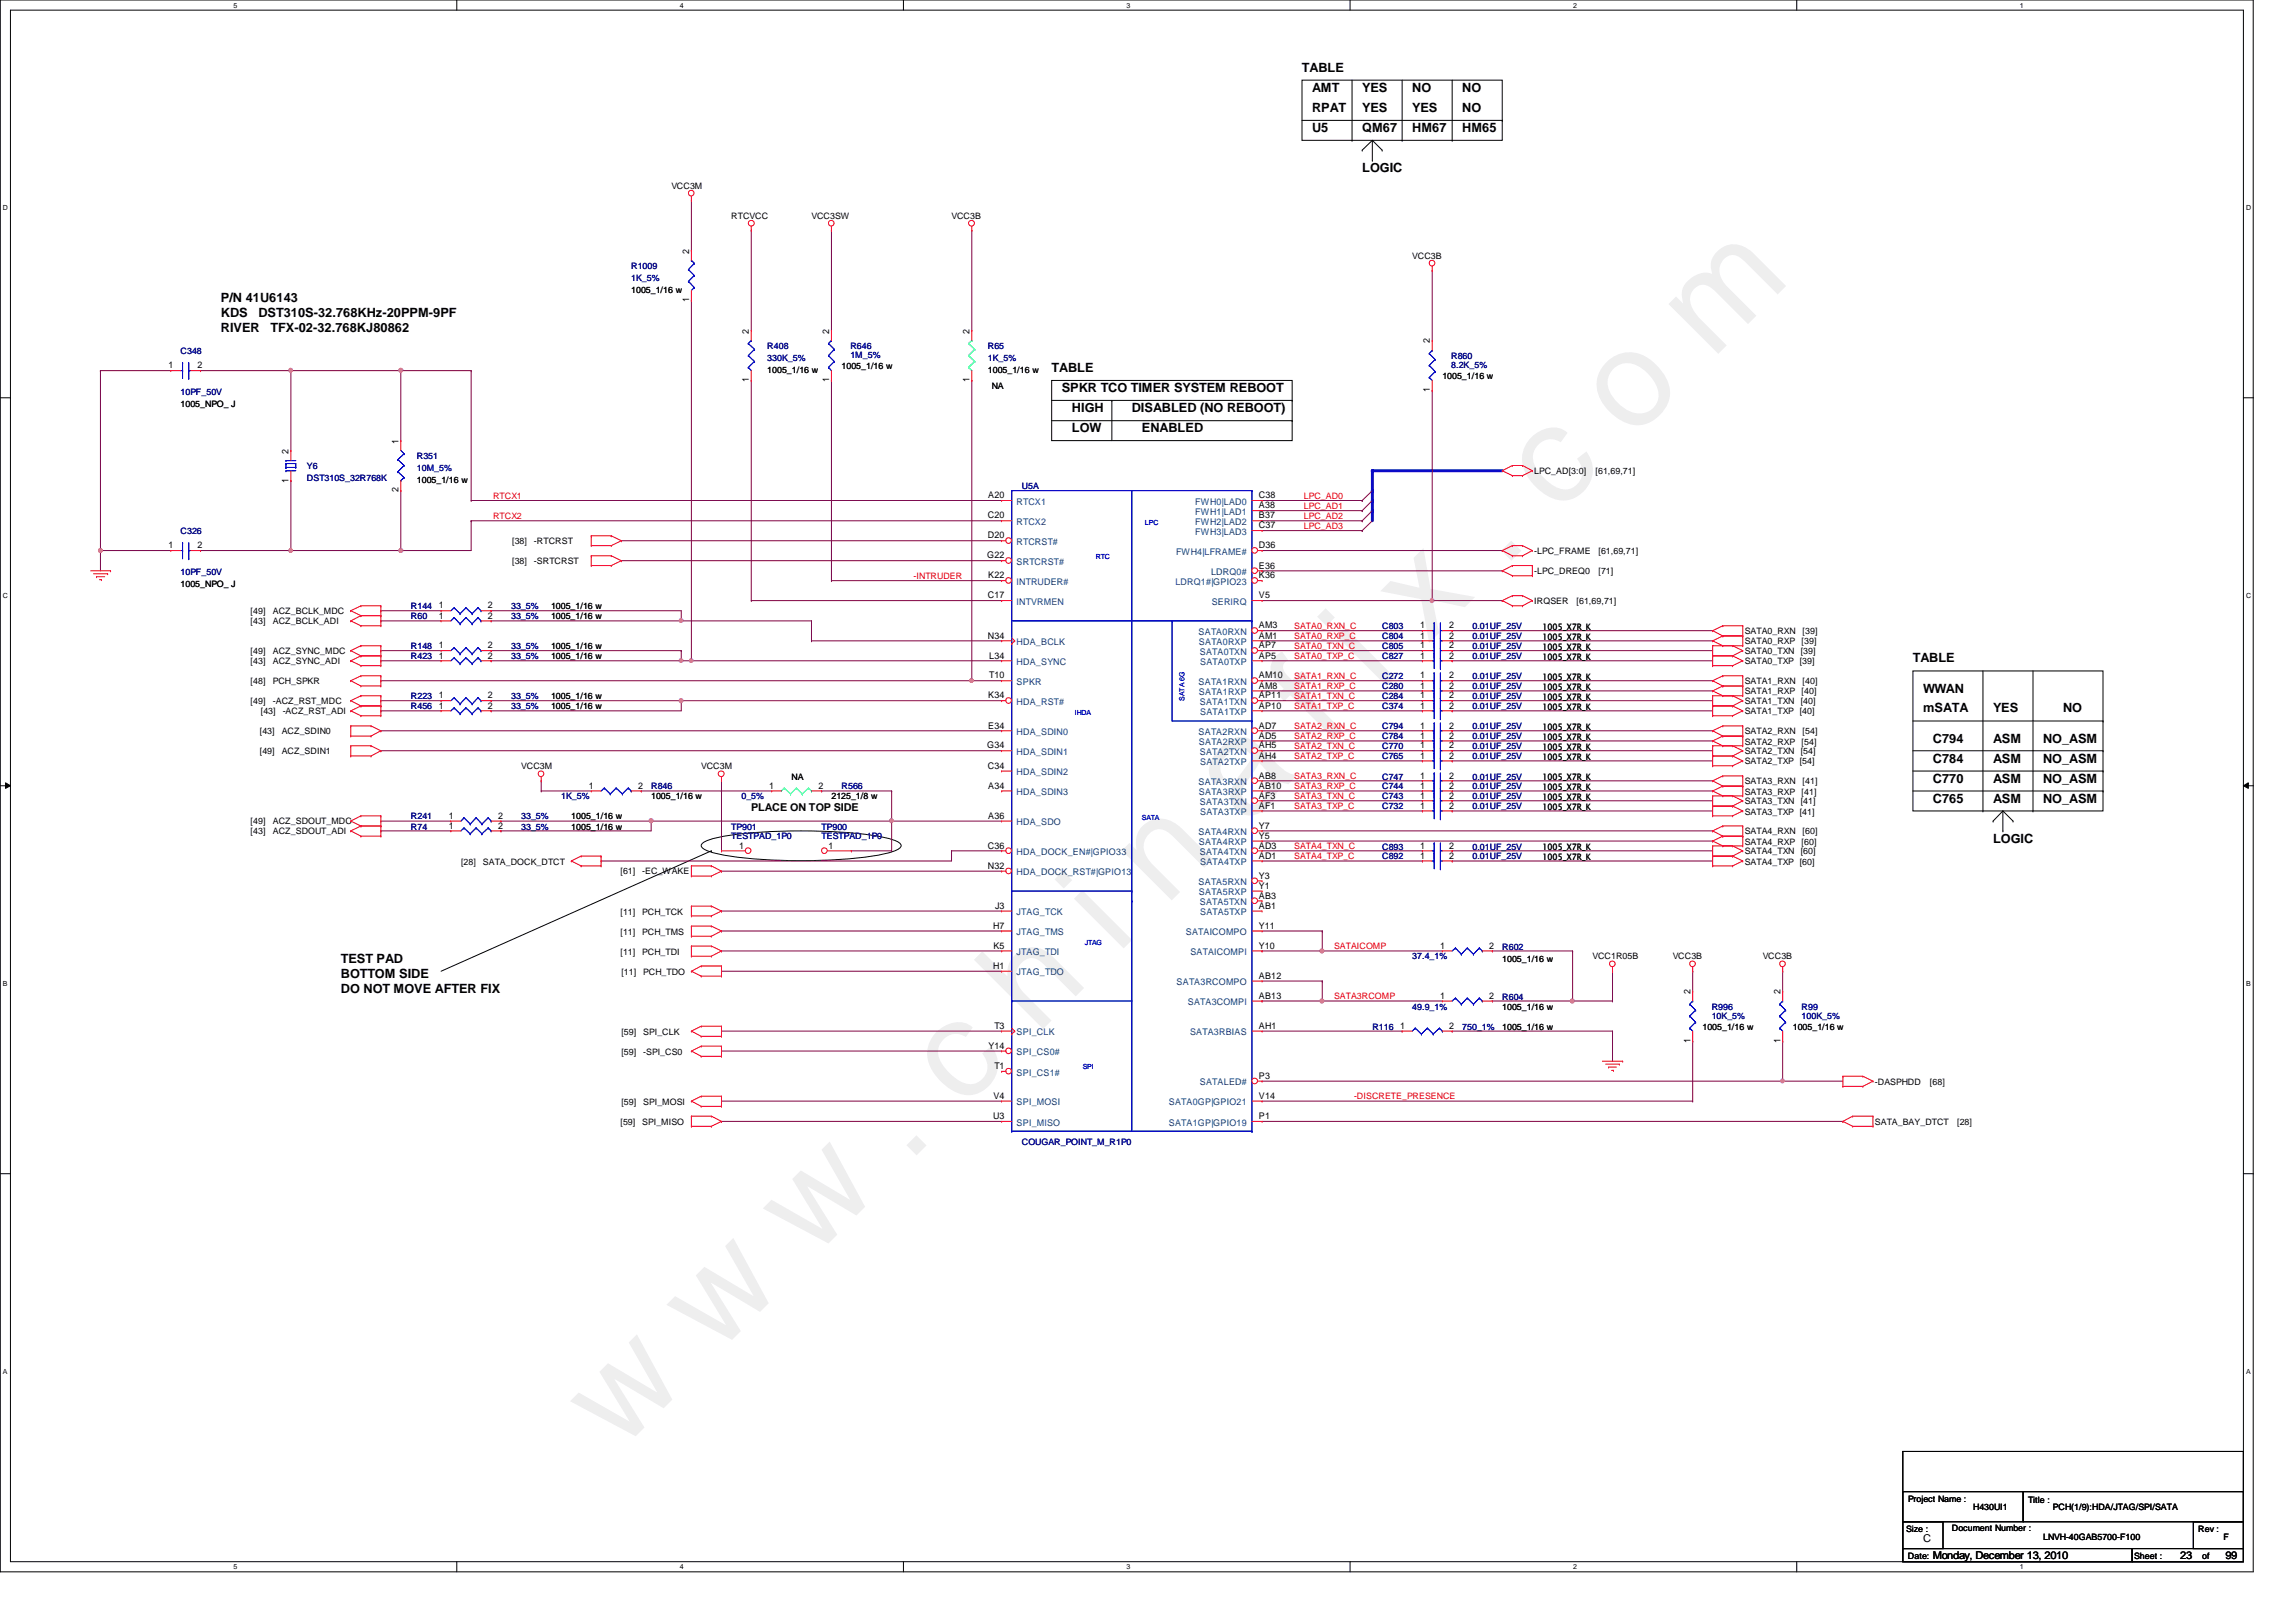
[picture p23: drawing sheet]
<svg xmlns="http://www.w3.org/2000/svg" width="297mm" height="210mm" viewBox="0 0 297 210" stroke-linecap="round" stroke-linejoin="round" font-family="sans-serif">
<defs><g id="words">
<text font-size="17.6" fill="#f0f" x="80.1" y="188" transform="rotate(-45 80.1 188)">w w w . c h i n a f i x . c o m</text>
<g font-size="1.7">
<text x="168.4" y="9.3">TABLE</text>
<text x="169.8" y="11.9">AMT</text>
<text x="176.2" y="11.9">YES</text>
<text x="182.7" y="11.9">NO</text>
<text x="189.2" y="11.9">NO</text>
<text x="169.8" y="14.5">RPAT</text>
<text x="169.8" y="17.1">U5</text>
<text x="176.2" y="17.1">QM67</text>
<text x="176.2" y="14.5">YES</text>
<text x="182.7" y="17.1">HM67</text>
<text x="182.7" y="14.5">YES</text>
<text x="189.2" y="17.1">HM65</text>
<text x="189.2" y="14.5">NO</text>
<text x="176.2" y="22.3">LOGIC</text>
<text x="28.6" y="39.1">P/N 41U6143</text>
<text x="28.6" y="41.1">KDS</text>
<text x="33.4" y="41.1">DST310S-32.768KHz-20PPM-9PF</text>
<text x="28.6" y="43">RIVER</text>
<text x="35" y="43">TFX-02-32.768KJ80862</text>
<text x="136.1" y="48.2">TABLE</text>
<text x="137.4" y="50.8">SPKR TCO TIMER SYSTEM REBOOT</text>
<text x="138.7" y="53.3">HIGH</text>
<text x="146.4" y="53.3">DISABLED (NO REBOOT)</text>
<text x="138.7" y="56">LOW</text>
<text x="147.7" y="56">ENABLED</text>
<text x="247.5" y="85.7">TABLE</text>
<text x="248.8" y="89.6">WWAN</text>
<text x="248.8" y="92.2">mSATA</text>
<text x="257.8" y="92.2">YES</text>
<text x="266.9" y="92.2">NO</text>
<text x="250.1" y="96.1">C794</text>
<text x="250.1" y="98.7">C784</text>
<text x="250.1" y="101.3">C770</text>
<text x="257.8" y="98.7">ASM</text>
<text x="257.8" y="101.3">ASM</text>
<text x="257.8" y="96.1">ASM</text>
<text x="264.3" y="96.1">NO_ASM</text>
<text x="264.3" y="98.7">NO_ASM</text>
<text x="264.3" y="101.3">NO_ASM</text>
<text x="250.1" y="103.9">C765</text>
<text x="257.8" y="103.9">ASM</text>
<text x="264.3" y="103.9">NO_ASM</text>
<text x="257.8" y="109.1">LOGIC</text>
<text x="44.1" y="124.6">TEST PAD</text>
<text x="44.1" y="126.5">BOTTOM SIDE</text>
<text x="44.1" y="128.5">DO NOT MOVE AFTER FIX</text>
</g>
<g font-size="1.4">
<text x="97.2" y="104.9">PLACE ON TOP SIDE</text>
<text x="248.8" y="199.5">C</text>
<text x="250.1" y="201.7">Monday, December 13, 2010</text>
<text x="282.1" y="201.7">23</text>
<text x="287.9" y="201.7">99</text>
</g>
<g font-size="1.2">
<text x="89.2" y="32.8" transform="rotate(-90 89.2 32.8)">2</text>
<text x="89.2" y="39.1" transform="rotate(-90 89.2 39.1)">1</text>
<text x="21.8" y="47.7">1</text>
<text x="25.6" y="47.7">2</text>
<text x="96.9" y="43.2" transform="rotate(-90 96.9 43.2)">2</text>
<text x="107.3" y="43.2" transform="rotate(-90 107.3 43.2)">2</text>
<text x="125.4" y="43.2" transform="rotate(-90 125.4 43.2)">2</text>
<text x="185" y="44.4" transform="rotate(-90 185 44.4)">2</text>
<text x="96.9" y="49.5" transform="rotate(-90 96.9 49.5)">1</text>
<text x="107.3" y="49.5" transform="rotate(-90 107.3 49.5)">1</text>
<text x="125.4" y="49.5" transform="rotate(-90 125.4 49.5)">1</text>
<text x="185" y="50.8" transform="rotate(-90 185 50.8)">1</text>
<text x="37.3" y="58.7" transform="rotate(-90 37.3 58.7)">2</text>
<text x="51.6" y="57.4" transform="rotate(-90 51.6 57.4)">1</text>
<text x="37.3" y="62.4" transform="rotate(-90 37.3 62.4)">1</text>
<text x="51.6" y="63.7" transform="rotate(-90 51.6 63.7)">2</text>
<text x="127.8" y="64.5">A20</text>
<text x="162.9" y="64.5">C38</text>
<text x="162.9" y="65.8">A38</text>
<text x="21.8" y="71">1</text>
<text x="25.6" y="71">2</text>
<text x="127.8" y="67.1">C20</text>
<text x="127.8" y="69.7">D20</text>
<text x="162.9" y="67.1">B37</text>
<text x="162.9" y="68.4">C37</text>
<text x="162.9" y="71">D36</text>
<text x="127.7" y="72.3">G22</text>
<text x="127.8" y="77.4">C17</text>
<text x="127.8" y="74.8">K22</text>
<text x="162.9" y="74.8">K36</text>
<text x="162.9" y="73.6">E36</text>
<text x="162.9" y="77.4">V5</text>
<text x="56.8" y="83.9">1</text>
<text x="56.8" y="78.7">1</text>
<text x="56.8" y="80.1">1</text>
<text x="63.1" y="83.9">2</text>
<text x="63.1" y="78.7">2</text>
<text x="63.1" y="80.1">2</text>
<text x="127.8" y="82.6">N34</text>
<text x="162.9" y="81.3">AM3</text>
<text x="162.9" y="82.6">AM1</text>
<text x="162.9" y="83.9">AP7</text>
<text x="183.7" y="83.9">1</text>
<text x="183.7" y="82.6">1</text>
<text x="183.7" y="81.3">1</text>
<text x="187.5" y="83.9">2</text>
<text x="187.5" y="82.6">2</text>
<text x="187.5" y="81.3">2</text>
<text x="56.8" y="85.2">1</text>
<text x="63.1" y="85.2">2</text>
<text x="128" y="85.2">L34</text>
<text x="128" y="87.8">T10</text>
<text x="162.9" y="85.2">AP5</text>
<text x="162.9" y="87.8">AM10</text>
<text x="162.9" y="89.1">AM8</text>
<text x="183.7" y="89.1">1</text>
<text x="183.7" y="85.2">1</text>
<text x="183.7" y="87.8">1</text>
<text x="187.5" y="89.1">2</text>
<text x="187.5" y="85.2">2</text>
<text x="187.5" y="87.8">2</text>
<text x="56.8" y="90.4">1</text>
<text x="56.8" y="91.7">1</text>
<text x="63.1" y="90.4">2</text>
<text x="63.1" y="91.7">2</text>
<text x="127.8" y="90.4">K34</text>
<text x="127.8" y="94.3">E34</text>
<text x="162.9" y="90.4">AP11</text>
<text x="162.9" y="91.7">AP10</text>
<text x="162.9" y="94.3">AD7</text>
<text x="162.9" y="95.6">AD5</text>
<text x="183.7" y="91.7">1</text>
<text x="183.7" y="94.3">1</text>
<text x="183.7" y="90.4">1</text>
<text x="183.7" y="95.6">1</text>
<text x="187.5" y="91.7">2</text>
<text x="187.5" y="94.3">2</text>
<text x="187.5" y="90.4">2</text>
<text x="187.5" y="95.6">2</text>
<text x="127.7" y="96.9">G34</text>
<text x="127.8" y="99.5">C34</text>
<text x="162.9" y="96.9">AH5</text>
<text x="162.9" y="98.2">AH4</text>
<text x="162.9" y="100.8">AB8</text>
<text x="183.7" y="96.9">1</text>
<text x="183.7" y="100.8">1</text>
<text x="183.7" y="98.2">1</text>
<text x="187.5" y="96.9">2</text>
<text x="187.5" y="100.8">2</text>
<text x="187.5" y="98.2">2</text>
<text x="58.1" y="106">1</text>
<text x="58.1" y="107.2">1</text>
<text x="64.4" y="106">2</text>
<text x="64.4" y="107.2">2</text>
<text x="76.2" y="102.1">1</text>
<text x="82.5" y="102.1">2</text>
<text x="99.5" y="102.1">1</text>
<text x="105.9" y="102.1">2</text>
<text x="127.8" y="106">A36</text>
<text x="127.8" y="102.1">A34</text>
<text x="162.9" y="102.1">AB10</text>
<text x="162.9" y="103.3">AF3</text>
<text x="162.9" y="104.6">AF1</text>
<text x="162.9" y="107.2">Y7</text>
<text x="183.7" y="104.6">1</text>
<text x="183.7" y="102.1">1</text>
<text x="183.7" y="103.3">1</text>
<text x="187.5" y="104.6">2</text>
<text x="187.5" y="102.1">2</text>
<text x="187.5" y="103.3">2</text>
<text x="95.6" y="109.8">1</text>
<text x="107.2" y="109.8">1</text>
<text x="127.8" y="109.8">C36</text>
<text x="127.8" y="112.4">N32</text>
<text x="162.9" y="108.5">Y5</text>
<text x="162.9" y="109.8">AD3</text>
<text x="162.9" y="111.1">AD1</text>
<text x="162.9" y="113.7">Y3</text>
<text x="183.7" y="111.1">1</text>
<text x="183.7" y="109.8">1</text>
<text x="187.5" y="111.1">2</text>
<text x="187.5" y="109.8">2</text>
<text x="128.7" y="117.6">J3</text>
<text x="162.9" y="115">Y1</text>
<text x="162.9" y="116.3">AB3</text>
<text x="162.9" y="117.6">AB1</text>
<text x="128.5" y="120.2">H7</text>
<text x="128.5" y="125.4">H1</text>
<text x="128.5" y="122.8">K5</text>
<text x="162.9" y="122.8">Y10</text>
<text x="162.9" y="120.2">Y11</text>
<text x="186.3" y="122.8">1</text>
<text x="192.7" y="122.8">2</text>
<text x="162.9" y="129.2">AB13</text>
<text x="162.9" y="126.7">AB12</text>
<text x="186.3" y="129.2">1</text>
<text x="192.7" y="129.2">2</text>
<text x="218.7" y="128.7" transform="rotate(-90 218.7 128.7)">2</text>
<text x="230.3" y="128.7" transform="rotate(-90 230.3 128.7)">2</text>
<text x="127.9" y="135.7">Y14</text>
<text x="128.6" y="133.1">T3</text>
<text x="162.9" y="133.1">AH1</text>
<text x="181.1" y="133.1">1</text>
<text x="187.5" y="133.1">2</text>
<text x="218.7" y="135" transform="rotate(-90 218.7 135)">1</text>
<text x="230.3" y="135" transform="rotate(-90 230.3 135)">1</text>
<text x="128.5" y="142.2">V4</text>
<text x="128.6" y="138.3">T1</text>
<text x="162.9" y="139.6">P3</text>
<text x="162.9" y="142.2">V14</text>
<text x="128.5" y="144.8">U3</text>
<text x="162.9" y="144.8">P1</text>
</g>
<g font-size="1.2" fill="#004080">
<text x="131.5" y="65.3">RTCX1</text>
<text x="154.6" y="65.3">FWH0|LAD0</text>
<text x="131.5" y="67.9">RTCX2</text>
<text x="131.5" y="70.5">RTCRST#</text>
<text x="152.1" y="71.8">FWH4|LFRAME#</text>
<text x="154.6" y="66.6">FWH1|LAD1</text>
<text x="154.6" y="67.9">FWH2|LAD2</text>
<text x="154.6" y="69.2">FWH3|LAD3</text>
<text x="131.5" y="75.7">INTRUDER#</text>
<text x="131.5" y="73.1">SRTCRST#</text>
<text x="152.1" y="75.7">LDRQ1#|GPIO23</text>
<text x="156.7" y="74.4">LDRQ0#</text>
<text x="131.5" y="78.3">INTVRMEN</text>
<text x="131.5" y="83.5">HDA_BCLK</text>
<text x="155.1" y="82.2">SATA0RXN</text>
<text x="155.1" y="83.5">SATA0RXP</text>
<text x="156.8" y="78.3">SERIRQ</text>
<text x="131.5" y="86.1">HDA_SYNC</text>
<text x="131.5" y="88.6">SPKR</text>
<text x="155.1" y="88.6">SATA1RXN</text>
<text x="155.1" y="90">SATA1RXP</text>
<text x="155.2" y="84.8">SATA0TXN</text>
<text x="155.3" y="86.1">SATA0TXP</text>
<text x="131.5" y="91.2">HDA_RST#</text>
<text x="131.5" y="95.1">HDA_SDIN0</text>
<text x="155.1" y="95.1">SATA2RXN</text>
<text x="155.2" y="91.2">SATA1TXN</text>
<text x="155.3" y="92.5">SATA1TXP</text>
<text x="131.5" y="97.7">HDA_SDIN1</text>
<text x="131.5" y="100.3">HDA_SDIN2</text>
<text x="155.1" y="101.6">SATA3RXN</text>
<text x="155.1" y="96.4">SATA2RXP</text>
<text x="155.2" y="97.7">SATA2TXN</text>
<text x="155.3" y="99">SATA2TXP</text>
<text x="131.5" y="106.8">HDA_SDO</text>
<text x="131.5" y="102.9">HDA_SDIN3</text>
<text x="155.1" y="102.9">SATA3RXP</text>
<text x="155.2" y="104.2">SATA3TXN</text>
<text x="155.3" y="105.5">SATA3TXP</text>
<text x="131.5" y="110.7">HDA_DOCK_EN#|GPIO33</text>
<text x="131.5" y="113.3">HDA_DOCK_RST#|GPIO13</text>
<text x="155.1" y="108.1">SATA4RXN</text>
<text x="155.1" y="109.4">SATA4RXP</text>
<text x="155.2" y="110.7">SATA4TXN</text>
<text x="155.3" y="112">SATA4TXP</text>
<text x="131.5" y="118.4">JTAG_TCK</text>
<text x="155.1" y="114.6">SATA5RXN</text>
<text x="155.1" y="115.9">SATA5RXP</text>
<text x="155.2" y="117.1">SATA5TXN</text>
<text x="155.3" y="118.4">SATA5TXP</text>
<text x="131.5" y="121">JTAG_TMS</text>
<text x="131.5" y="123.6">JTAG_TDI</text>
<text x="153.4" y="121">SATAICOMPO</text>
<text x="154" y="123.6">SATAICOMPI</text>
<text x="131.5" y="126.2">JTAG_TDO</text>
<text x="152.2" y="127.5">SATA3RCOMPO</text>
<text x="153.7" y="130.1">SATA3COMPI</text>
<text x="131.5" y="134">SPI_CLK</text>
<text x="131.5" y="136.6">SPI_CS0#</text>
<text x="154" y="134">SATA3RBIAS</text>
<text x="131.5" y="139.2">SPI_CS1#</text>
<text x="131.5" y="143">SPI_MOSI</text>
<text x="151.2" y="143">SATA0GP|GPIO21</text>
<text x="155.2" y="140.5">SATALED#</text>
<text x="131.5" y="145.7">SPI_MISO</text>
<text x="151.2" y="145.7">SATA1GP|GPIO19</text>
</g>
<g font-size="1.1">
<text x="86.9" y="24.4">VCC3M</text>
<text x="94.6" y="28.3">RTCVCC</text>
<text x="105" y="28.3">VCC3SW</text>
<text x="123.1" y="28.3">VCC3B</text>
<text x="182.7" y="33.5">VCC3B</text>
<text x="81.7" y="37.9">1005_1/16 w</text>
<text x="108.9" y="47.8">1005_1/16 w</text>
<text x="23.4" y="52.7">1005_NPO_ J</text>
<text x="99.3" y="48.3">1005_1/16 w</text>
<text x="127.8" y="48.3">1005_1/16 w</text>
<text x="128.3" y="50.3">NA</text>
<text x="186.6" y="49.1">1005_1/16 w</text>
<text x="53.9" y="62.5">1005_1/16 w</text>
<text x="198.5" y="61.3">LPC_AD[3:0]</text>
<text x="206.4" y="61.3">[61,69,71]</text>
<text x="66.2" y="70.4">[38]</text>
<text x="69.1" y="70.4">-RTCRST</text>
<text x="198.5" y="71.7">-LPC_FRAME</text>
<text x="206.8" y="71.7">[61,69,71]</text>
<text x="23.4" y="76">1005_NPO_ J</text>
<text x="66.2" y="73">[38]</text>
<text x="69.1" y="73">-SRTCRST</text>
<text x="198.5" y="74.3">-LPC_DREQ0</text>
<text x="206.8" y="74.3">[71]</text>
<text x="32.4" y="79.5">[49]</text>
<text x="32.4" y="80.8">[43]</text>
<text x="35.3" y="79.5">ACZ_BCLK_MDC</text>
<text x="35.3" y="80.8">ACZ_BCLK_ADI</text>
<text x="71.3" y="78.8">1005_1/16 w</text>
<text x="71.3" y="80.1">1005_1/16 w</text>
<text x="198.5" y="78.2">IRQSER</text>
<text x="199.6" y="82.8">1005_X7R_K</text>
<text x="199.6" y="81.5">1005_X7R_K</text>
<text x="204" y="78.2">[61,69,71]</text>
<text x="225.7" y="82.1">SATA0_RXN</text>
<text x="225.7" y="83.4">SATA0_RXP</text>
<text x="233.1" y="83.4">[39]</text>
<text x="233.2" y="82.1">[39]</text>
<text x="32.4" y="84.7">[49]</text>
<text x="32.4" y="86">[43]</text>
<text x="32.4" y="88.6">[48]</text>
<text x="35.3" y="84.7">ACZ_SYNC_MDC</text>
<text x="35.3" y="86">ACZ_SYNC_ADI</text>
<text x="35.3" y="88.6">PCH_SPKR</text>
<text x="71.3" y="84">1005_1/16 w</text>
<text x="71.3" y="85.3">1005_1/16 w</text>
<text x="199.6" y="84.1">1005_X7R_K</text>
<text x="199.6" y="89.3">1005_X7R_K</text>
<text x="199.6" y="85.4">1005_X7R_K</text>
<text x="199.6" y="88">1005_X7R_K</text>
<text x="225.7" y="88.6">SATA1_RXN</text>
<text x="225.7" y="89.9">SATA1_RXP</text>
<text x="225.7" y="86">SATA0_TXP [39]</text>
<text x="225.7" y="84.7">SATA0_TXN [39]</text>
<text x="233.1" y="89.9">[40]</text>
<text x="233.2" y="88.6">[40]</text>
<text x="32.4" y="91.1">[49]</text>
<text x="33.6" y="95">[43]</text>
<text x="33.7" y="92.5">[43]</text>
<text x="35.3" y="91.1">-ACZ_RST_MDC</text>
<text x="36.4" y="95">ACZ_SDIN0</text>
<text x="36.6" y="92.5">-ACZ_RST_ADI</text>
<text x="71.3" y="90.5">1005_1/16 w</text>
<text x="71.3" y="91.8">1005_1/16 w</text>
<text x="199.6" y="91.9">1005_X7R_K</text>
<text x="199.6" y="94.5">1005_X7R_K</text>
<text x="199.6" y="90.6">1005_X7R_K</text>
<text x="199.6" y="95.8">1005_X7R_K</text>
<text x="225.7" y="92.5">SATA1_TXP [40]</text>
<text x="225.7" y="91.1">SATA1_TXN [40]</text>
<text x="225.7" y="95">SATA2_RXN</text>
<text x="233.2" y="95">[54]</text>
<text x="33.6" y="97.6">[49]</text>
<text x="36.4" y="97.6">ACZ_SDIN1</text>
<text x="67.4" y="99.6">VCC3M</text>
<text x="90.7" y="99.6">VCC3M</text>
<text x="102.4" y="100.9">NA</text>
<text x="199.6" y="97.1">1005_X7R_K</text>
<text x="199.6" y="101">1005_X7R_K</text>
<text x="199.6" y="98.3">1005_X7R_K</text>
<text x="225.7" y="98.9">SATA2_TXP [54]</text>
<text x="225.7" y="97.6">SATA2_TXN [54]</text>
<text x="225.7" y="96.4">SATA2_RXP</text>
<text x="225.7" y="101.5">SATA3_RXN</text>
<text x="233.1" y="96.4">[54]</text>
<text x="233.2" y="101.5">[41]</text>
<text x="32.4" y="106.7">[49]</text>
<text x="32.4" y="108">[43]</text>
<text x="35.3" y="106.7">ACZ_SDOUT_MDC</text>
<text x="35.3" y="108">ACZ_SDOUT_ADI</text>
<text x="73.9" y="106">1005_1/16 w</text>
<text x="73.9" y="107.4">1005_1/16 w</text>
<text x="84.2" y="103.5">1005_1/16 w</text>
<text x="107.6" y="103.5">2125_1/8 w</text>
<text x="199.6" y="104.8">1005_X7R_K</text>
<text x="199.6" y="102.2">1005_X7R_K</text>
<text x="199.6" y="103.5">1005_X7R_K</text>
<text x="225.7" y="108">SATA4_RXN</text>
<text x="225.7" y="105.4">SATA3_TXP [41]</text>
<text x="225.7" y="104.1">SATA3_TXN [41]</text>
<text x="225.7" y="102.8">SATA3_RXP</text>
<text x="233.1" y="102.8">[41]</text>
<text x="233.2" y="108">[60]</text>
<text x="59.6" y="111.9">[28]</text>
<text x="62.5" y="111.9">SATA_DOCK_DTCT</text>
<text x="80.3" y="113.2">[61]</text>
<text x="83.1" y="113.2">-EC_WAKE</text>
<text x="199.6" y="111.3">1005_X7R_K</text>
<text x="199.6" y="110">1005_X7R_K</text>
<text x="225.7" y="111.9">SATA4_TXP [60]</text>
<text x="225.7" y="110.6">SATA4_TXN [60]</text>
<text x="225.7" y="109.3">SATA4_RXP</text>
<text x="233.1" y="109.3">[60]</text>
<text x="80.3" y="118.4">[11]</text>
<text x="83.1" y="118.4">PCH_TCK</text>
<text x="80.3" y="120.9">[11]</text>
<text x="80.3" y="123.5">[11]</text>
<text x="83.1" y="120.9">PCH_TMS</text>
<text x="83.1" y="123.5">PCH_TDI</text>
<text x="194.3" y="124.5">1005_1/16 w</text>
<text x="206" y="124.2">VCC1R05B</text>
<text x="216.4" y="124.2">VCC3B</text>
<text x="228" y="124.2">VCC3B</text>
<text x="80.4" y="126.1">[11]</text>
<text x="83.2" y="126.1">PCH_TDO</text>
<text x="194.3" y="130.6">1005_1/16 w</text>
<text x="80.4" y="133.9">[59]</text>
<text x="80.4" y="136.5">[59]</text>
<text x="83.2" y="133.9">SPI_CLK</text>
<text x="83.2" y="136.5">-SPI_CS0</text>
<text x="194.3" y="133.3">1005_1/16 w</text>
<text x="220.3" y="133.3">1005_1/16 w</text>
<text x="231.9" y="133.3">1005_1/16 w</text>
<text x="80.4" y="143">[59]</text>
<text x="83.2" y="143">SPI_MOSI</text>
<text x="242.6" y="140.4">-DASPHDD</text>
<text x="249.7" y="140.4">[68]</text>
<text x="80.3" y="145.5">[59]</text>
<text x="83.1" y="145.5">SPI_MISO</text>
<text x="242.6" y="145.5">SATA_BAY_DTCT</text>
<text x="253.2" y="145.5">[28]</text>
<text x="246.8" y="194.4">Project Name :</text>
<text x="255.3" y="195.4">H430UI1</text>
<text x="262.4" y="194.5">Title :</text>
<text x="265.6" y="195.4">PCH(1/9):HDA/JTAG/SPI/SATA</text>
<text x="246.6" y="198.3">Size :</text>
<text x="246.8" y="201.8">Date:</text>
<text x="252.5" y="198.2">Document Number :</text>
<text x="264.3" y="199.3">LNVH-40GAB5700-F100</text>
<text x="276.1" y="201.8">Sheet :</text>
<text x="284.4" y="198.3">Rev :</text>
<text x="284.9" y="201.8">of</text>
<text x="287.7" y="199.3">F</text>
</g>
<g font-size="1.1" fill="#000080">
<text x="81.7" y="34.8">R1009</text>
<text x="81.7" y="36.4">1K_5%</text>
<text x="23.4" y="45.8">C348</text>
<text x="99.3" y="45.2">R408</text>
<text x="99.3" y="46.7">330K_5%</text>
<text x="110" y="45.2">R646</text>
<text x="110" y="46.3">1M_5%</text>
<text x="127.8" y="45.2">R65</text>
<text x="127.8" y="46.7">1K_5%</text>
<text x="187.7" y="46.4">R860</text>
<text x="187.7" y="47.6">8.2K_5%</text>
<text x="23.4" y="51.1">10PF_50V</text>
<text x="53.9" y="59.4">R351</text>
<text x="39.7" y="60.7">Y6</text>
<text x="39.7" y="62.3">DST310S_32R768K</text>
<text x="53.9" y="61">10M_5%</text>
<text x="132.2" y="63.3">U5A</text>
<text x="23.4" y="69.1">C326</text>
<text x="23.4" y="74.4">10PF_50V</text>
<text x="53.2" y="78.8">R144</text>
<text x="53.2" y="80.1">R60</text>
<text x="66.1" y="78.8">33_5%</text>
<text x="66.1" y="80.1">33_5%</text>
<text x="178.8" y="82.7">C804</text>
<text x="178.8" y="81.4">C803</text>
<text x="190.5" y="82.7">0.01UF_25V</text>
<text x="190.5" y="81.4">0.01UF_25V</text>
<text x="53.2" y="84">R148</text>
<text x="53.2" y="85.3">R423</text>
<text x="66.1" y="84">33_5%</text>
<text x="66.1" y="85.3">33_5%</text>
<text x="178.8" y="84">C805</text>
<text x="178.8" y="89.2">C280</text>
<text x="178.8" y="85.3">C827</text>
<text x="178.8" y="87.9">C272</text>
<text x="190.5" y="84">0.01UF_25V</text>
<text x="190.5" y="89.2">0.01UF_25V</text>
<text x="190.5" y="85.3">0.01UF_25V</text>
<text x="190.5" y="87.9">0.01UF_25V</text>
<text x="53.2" y="90.5">R223</text>
<text x="53.2" y="91.8">R456</text>
<text x="66.1" y="90.5">33_5%</text>
<text x="66.1" y="91.8">33_5%</text>
<text x="178.8" y="91.8">C374</text>
<text x="178.8" y="94.4">C794</text>
<text x="178.8" y="90.5">C284</text>
<text x="178.8" y="95.7">C784</text>
<text x="190.5" y="91.8">0.01UF_25V</text>
<text x="190.5" y="94.4">0.01UF_25V</text>
<text x="190.5" y="90.5">0.01UF_25V</text>
<text x="190.5" y="95.7">0.01UF_25V</text>
<text x="178.8" y="97">C770</text>
<text x="178.8" y="100.9">C747</text>
<text x="178.8" y="98.3">C765</text>
<text x="190.5" y="97">0.01UF_25V</text>
<text x="190.5" y="100.9">0.01UF_25V</text>
<text x="190.5" y="98.3">0.01UF_25V</text>
<text x="53.2" y="106">R241</text>
<text x="53.2" y="107.4">R74</text>
<text x="67.4" y="107.4">33_5%</text>
<text x="67.4" y="106">33_5%</text>
<text x="72.6" y="103.5">1K_5%</text>
<text x="84.2" y="102.2">R846</text>
<text x="94.6" y="107.4">TP901</text>
<text x="95.9" y="103.5">0_5%</text>
<text x="106.3" y="107.4">TP900</text>
<text x="108.9" y="102.2">R566</text>
<text x="178.8" y="104.7">C732</text>
<text x="178.8" y="102.2">C744</text>
<text x="178.8" y="103.5">C743</text>
<text x="190.5" y="104.7">0.01UF_25V</text>
<text x="190.5" y="102.2">0.01UF_25V</text>
<text x="190.5" y="103.5">0.01UF_25V</text>
<text x="94.6" y="108.6">TESTPAD_1P0</text>
<text x="106.3" y="108.6">TESTPAD_1P0</text>
<text x="178.8" y="111.2">C892</text>
<text x="178.8" y="109.9">C893</text>
<text x="190.5" y="111.2">0.01UF_25V</text>
<text x="190.5" y="109.9">0.01UF_25V</text>
<text x="182.7" y="124.2">37.4_1%</text>
<text x="194.3" y="122.9">R602</text>
<text x="182.7" y="130.6">49.9_1%</text>
<text x="194.3" y="129.4">R604</text>
<text x="221.4" y="130.6">R996</text>
<text x="221.4" y="131.8">10K_5%</text>
<text x="233.1" y="130.6">R99</text>
<text x="233.1" y="131.8">100K_5%</text>
<text x="177.5" y="133.3">R116</text>
<text x="189.2" y="133.3">750_1%</text>
<text x="132.2" y="148.2">COUGAR_POINT_M_R1P0</text>
</g>
<g font-size="1.1" fill="#f00">
<text x="63.8" y="64.5">RTCX1</text>
<text x="168.7" y="64.5">LPC_AD0</text>
<text x="168.7" y="65.8">LPC_AD1</text>
<text x="63.8" y="67.1">RTCX2</text>
<text x="168.7" y="67.1">LPC_AD2</text>
<text x="168.7" y="68.4">LPC_AD3</text>
<text x="118.2" y="74.9">-INTRUDER</text>
<text x="167.4" y="83.9">SATA0_TXN_C</text>
<text x="167.4" y="82.7">SATA0_RXP_C</text>
<text x="167.4" y="81.4">SATA0_RXN_C</text>
<text x="167.4" y="85.3">SATA0_TXP_C</text>
<text x="167.4" y="89.2">SATA1_RXP_C</text>
<text x="167.4" y="87.8">SATA1_RXN_C</text>
<text x="167.4" y="91.7">SATA1_TXP_C</text>
<text x="167.4" y="90.4">SATA1_TXN_C</text>
<text x="167.4" y="95.6">SATA2_RXP_C</text>
<text x="167.4" y="94.3">SATA2_RXN_C</text>
<text x="167.4" y="98.2">SATA2_TXP_C</text>
<text x="167.4" y="96.9">SATA2_TXN_C</text>
<text x="167.4" y="100.8">SATA3_RXN_C</text>
<text x="167.4" y="104.7">SATA3_TXP_C</text>
<text x="167.4" y="103.4">SATA3_TXN_C</text>
<text x="167.4" y="102.1">SATA3_RXP_C</text>
<text x="167.4" y="111.2">SATA4_TXP_C</text>
<text x="167.4" y="109.9">SATA4_TXN_C</text>
<text x="172.6" y="122.8">SATAICOMP</text>
<text x="172.6" y="129.3">SATA3RCOMP</text>
<text x="175.2" y="142.2">-DISCRETE_PRESENCE</text>
</g>
<g font-size=".9">
<text x="30.2" y="1">5</text>
<text x="88" y="1">4</text>
<text x="145.8" y="1">3</text>
<text x="203.5" y="1">2</text>
<text x="261.3" y="1">1</text>
<text x=".4" y="27.2">D</text>
<text x="290.6" y="27.2">D</text>
<text x=".4" y="77.3">C</text>
<text x="290.6" y="77.3">C</text>
<text x=".4" y="127.6">B</text>
<text x="290.6" y="127.6">B</text>
<text x=".4" y="177.8">A</text>
<text x="290.6" y="177.8">A</text>
<text x="30.2" y="203.1">5</text>
<text x="88" y="203.1">4</text>
<text x="145.8" y="203.1">3</text>
<text x="203.5" y="203.1">2</text>
<text x="261.3" y="203.1">1</text>
</g>
<g font-size=".9" fill="#00f">
<text x="148.1" y="67.9">LPC</text>
<text x="141.8" y="72.3">RTC</text>
<text x="139.1" y="92.5">IHDA</text>
<text x="153.2" y="90.7" transform="rotate(-90 153.2 90.7)">SATA 6G</text>
<text x="147.7" y="106.1">SATA</text>
<text x="140.3" y="122.3">JTAG</text>
<text x="140.1" y="138.4">SPI</text>
</g>
</g></defs>
<path d="M0 0h291.5v203.4h-291.5zM1.4 1.3h288.8v200.8h-288.8z" fill="none" stroke="#000" stroke-width=".13"/>
<g fill="#fff">
<path d="M30.2 .2h.5v1h-.5z"/>
<path d="M30.2 202.3h.5v1h-.5z"/>
</g>
<path d="M59.1 0v1.3M59.1 202.1v1.3" fill="none" stroke="#000" stroke-width=".13"/>
<g fill="#fff">
<path d="M88 .2h.5v1h-.5z"/>
<path d="M88 202.3h.5v1h-.5z"/>
</g>
<path d="M116.9 0v1.3M116.9 202.1v1.3" fill="none" stroke="#000" stroke-width=".13"/>
<g fill="#fff">
<path d="M145.8 .2h.5v1h-.5z"/>
<path d="M145.8 202.3h.5v1h-.5z"/>
</g>
<path d="M174.7 0v1.3M174.7 202.1v1.3" fill="none" stroke="#000" stroke-width=".13"/>
<g fill="#fff">
<path d="M203.5 .2h.5v1h-.5z"/>
<path d="M203.5 202.3h.5v1h-.5z"/>
</g>
<path d="M232.4 0v1.3M232.4 202.1v1.3" fill="none" stroke="#000" stroke-width=".13"/>
<g fill="#fff">
<path d="M261.3 .2h.5v1h-.5z"/>
<path d="M261.3 202.3h.5v1h-.5z"/>
<path d="M.4 26.4h.6v1h-.6z"/>
<path d="M290.6 26.4h.6v1h-.6z"/>
<path d="M.4 76.5h.6v1.1h-.6z"/>
<path d="M290.6 76.5h.6v1.1h-.6z"/>
</g>
<path d="M0 51.5h1.4M290.2 51.5h1.3" fill="none" stroke="#000" stroke-width=".13"/>
<g fill="#fff">
<path d="M.4 126.7h.6v1.1h-.6z"/>
<path d="M290.6 126.7h.6v1.1h-.6z"/>
</g>
<path d="M0 101.7h1.4M.7 101.3l.7 .4-.7 .3zM290.2 101.7l.7-.4v.7zM290.2 101.7h1.3" fill="none" stroke="#000" stroke-width=".13"/>
<path d="M.7 101.3l.7 .4-.7 .3zM290.2 101.7l.7-.4v.7z" fill="#000"/>
<g fill="#fff">
<path d="M.4 177h.5v1h-.5z"/>
<path d="M290.6 177h.5v1h-.5z"/>
</g>
<g fill="none" stroke="#000" stroke-width=".13">
<path d="M168.4 10.4h25.9v7.8h-25.9zM168.4 15.6h25.9M174.9 18.2h.1M174.9 10.4v7.8M176.2 19.4h.1M177.5 18.2l-1.3 1.2M177.5 18.2l1.3 1.2M177.5 18.2v2.5M178.8 19.4h.1M181.4 18.2h.1M181.4 10.4v7.8M187.9 18.2h.1"/>
<path d="M187.9 10.4v7.8M194.3 15.6h.1M177.5 20.7h.1M136.1 49.2h31.1v7.8h-31.1zM136.1 51.8h31.1M136.1 54.4h31.1M247.5 86.8h24.6v18.1h-24.6zM247.5 93.3h24.6M247.5 97.2h24.6M247.5 99.8h24.6M256.5 86.8v18.1M263 86.8v18.1"/>
<path d="M272.1 93.3h.1M272.1 97.2h.1M272.1 99.8h.1M92 110.1l-34.9 15.6M247.5 102.4h24.6M256.5 104.9h.1M257.8 106.3h.1M259.1 107.5h.1M259.1 104.9l-1.3 1.4M259.1 104.9l1.3 1.4M259.1 104.9v2.6M260.4 106.3h.1"/>
<path d="M263 104.9h.1M272.1 102.4h.1M0 151.9h1.4M290.2 151.9h1.3"/>
</g>
<g fill="none" stroke="#800040" stroke-width=".13">
<path d="M37.6 48h.1M37.6 48v10.3M37.6 48h14.3M49.3 79h.1M49.3 79h7.8M63.5 79h.1M63.5 79h24.6M49.3 88.1h.1M49.3 80.3h.1M49.3 84.2h.1M49.3 85.5h.1M49.3 88.1h76.4"/>
<path d="M49.3 80.3h7.8M49.3 85.5h7.8M49.3 84.2h7.8M63.5 84.2h.1M63.5 85.5h.1M63.5 85.5h24.6M63.5 84.2h24.6M187.9 85.5h33.7M187.9 84.2h33.7M187.9 82.9h33.7M187.9 81.6h33.7M64.8 107.5h.1"/>
<path d="M64.8 107.5h19.4M93.3 117.9h36.3M93.3 112.7h36.3M93.3 133.4h36.3M93.3 136h36.3M93.3 123.1h36.3M93.3 120.5h36.3M93.3 125.7h36.3M93.3 142.5h36.3M93.3 145.1h36.3M163.3 142.5h55.7"/>
</g>
<path d="M37.4 47.7h.2l.2 .1v.3l-.2 .1-.2-.1z" fill-rule="evenodd" fill="#f0f"/>
<path d="M37.4 47.7h.2l.2 .1v.3l-.2 .1-.2-.1z" fill="none" stroke="#f0f" stroke-width=".13"/>
<path d="M51.9 48h.1M51.9 48v9" fill="none" stroke="#800040" stroke-width=".13"/>
<circle cx="51.9" cy="47.9" r=".26" fill="#f0f"/>
<circle cx="51.9" cy="47.9" r=".26" fill="none" stroke="#f0f" stroke-width=".13"/>
<path d="M37.6 62.2h.1M37.6 71.2h.1M37.6 62.2v9M37.6 71.2h14.3" fill="none" stroke="#800040" stroke-width=".13"/>
<circle cx="51.9" cy="71.2" r=".26" fill="#f0f"/>
<circle cx="51.9" cy="71.2" r=".26" fill="none" stroke="#f0f" stroke-width=".13"/>
<path d="M37.4 71.1l.2-.1 .2 .1v.3l-.2 .1-.2-.1z" fill-rule="evenodd" fill="#f0f"/>
<path d="M37.4 71.1l.2-.1 .2 .1v.3l-.2 .1-.2-.1z" fill="none" stroke="#f0f" stroke-width=".13"/>
<g fill="none" stroke="#800040" stroke-width=".13">
<path d="M13 48h.1M13 48h9.1M125.7 49.2v38.9M13 71.2h.1M13 71.2h9.1M13 71.2v2.7M51.9 63.5h.1M51.9 63.5v7.7M49.3 90.7h.1M49.3 92h.1M49.3 94.6h.1M49.3 97.2h.1"/>
<path d="M49.3 90.7h7.8M49.3 92h7.8M49.3 94.6h80.3M49.3 97.2h80.3M63.5 90.7h.1M63.5 92h.1M63.5 90.7h66.1M63.5 92h24.6"/>
</g>
<circle cx="13" cy="71.2" r=".26" fill="#f0f"/>
<circle cx="13" cy="71.2" r=".26" fill="none" stroke="#f0f" stroke-width=".13"/>
<g fill="none" stroke="#800040" stroke-width=".13">
<path d="M89.4 38.9v46.6h40.2M13 48h.1M13 48v23.2M25.9 48h.1M25.9 48h11.7M51.9 48h.1M51.9 48h9.1M61 48h.1M61 48v16.8M97.2 49.2v28.5h32.4M25.9 71.2h.1M25.9 71.2h11.7"/>
<path d="M51.9 71.2h.1M61 64.8h.1M61 67.4h.1M61 67.4v3.8h-9.1M61 64.8h68.6M61 67.4h68.6M80.4 70h49.2M80.4 72.6h49.2M163.3 71.2h31M163.3 73.9h31M63.5 80.3h.1M63.5 80.3h24.6"/>
<path d="M187.9 92h33.7M187.9 90.7h33.7M187.9 89.4h33.7M187.9 88.1h33.7M187.9 98.5h33.7M187.9 97.2h33.7M187.9 95.9h33.7M187.9 94.6h33.7M49.3 106.3h.1M49.3 107.5h.1M49.3 106.3h9M49.3 107.5h9"/>
<path d="M64.8 106.3h.1M64.8 106.3h50.6M77.8 111.4h45.3M163.3 107.5h58.3M163.3 108.8h58.3M187.9 111.4h33.7M187.9 110.1h33.7M187.9 104.9h33.7M187.9 103.6h33.7M187.9 102.4h33.7M187.9 101h33.7M163.3 139.9h75.1"/>
<path d="M163.3 145.1h75.1M238.4 145.1h.1"/>
</g>
<g fill="none" stroke="#f00" stroke-width=".13">
<path d="M22.1 48h.1M22.1 48h1.3M24.7 48h1.2M25.9 48h.1M37.6 58.3h.1M37.6 58.3v1.3M51.9 57h.1M51.9 57v1.3M11.7 73.9h2.6M12.1 74.3h1.8M12.5 74.6h.1M12.5 74.6h1"/>
<path d="M12.9 75h.2M13.1 75h.1M13.9 74.3h.1M14.3 73.9h.1M22.1 71.2h.1M22.1 71.2h1.3M24.7 71.2h1.2M25.9 71.2h.1M37.6 62.2h.1M37.6 60.9v1.3M45.4 79h.1M45.4 79l1.3 .7"/>
<path d="M46.7 78.4h.1M46.7 79.7h.1M46.7 78.4l-1.3 .6M46.7 78.4h2.6M46.7 79.7h2.6M46.7 79.7l-1.3 .6M49.3 78.4h.1M49.3 79.7h.1M49.3 78.4v2.6M51.9 63.5h.1M51.9 62.2v1.3M57.1 79h.1"/>
<path d="M57.1 79h1.2M62.2 79h1.3M63.5 79h.1M45.4 80.3h.1M45.4 84.2h.1M45.4 85.5h.1M45.4 90.7h.1M45.4 92h.1M45.4 95.2h.1M45.4 93.9h.1M45.4 88.1h.1M45.4 97.8h.1"/>
<path d="M45.4 96.5h.1M45.4 80.3l1.3 .7M45.4 84.2l1.3 .7M45.4 85.5l1.3 .6M45.4 90.7l1.3 .7M45.4 92l1.3 .6M45.4 93.9h2.6M45.4 95.2h2.6M45.4 93.9v1.3M45.4 96.5v1.3M45.4 88.1l1.3 .7M45.4 96.5h2.6"/>
<path d="M45.4 97.8h2.6M46.7 81h.1M46.7 83.6h.1M46.7 84.9h.1M46.7 86.1h.1M46.7 90h.1M46.7 91.4h.1M46.7 92.6h.1M46.7 87.5h.1M46.7 88.8h.1M46.7 81h2.6M46.7 83.6l-1.3 .6"/>
<path d="M46.7 83.6h2.6M46.7 84.9h2.6M46.7 84.9l-1.3 .6M46.7 86.1h2.6M46.7 90l-1.3 .7M46.7 90h2.6M46.7 91.4h2.6M46.7 91.4l-1.3 .6M46.7 92.6h2.6M46.7 87.5l-1.3 .6M46.7 87.5h2.6M46.7 88.8h2.6"/>
<path d="M48 93.9h.1M48 95.2h.1M48 96.5h.1M48 97.8h.1M48 93.9l1.3 .7M48 96.5l1.3 .7M49.3 81h.1M49.3 83.6h.1M49.3 84.9h.1M49.3 86.1h.1M49.3 90h.1M49.3 91.4h.1"/>
<path d="M49.3 92.6h.1M49.3 94.6h.1M49.3 87.5h.1M49.3 88.8h.1M49.3 97.2h.1M49.3 83.6v2.5M49.3 87.5v1.3M49.3 90v2.6M49.3 94.6l-1.3 .6M49.3 97.2l-1.3 .6M57.1 90.7h.1M57.1 84.2h.1"/>
<path d="M57.1 85.5h.1M57.1 80.3h.1M57.1 92h.1M57.1 90.7h1.2M57.1 84.2h1.2M57.1 85.5h1.2M57.1 80.3h1.2M57.1 92h1.2M62.2 90.7h1.3M62.2 84.2h1.3M62.2 85.5h1.3M62.2 80.3h1.3"/>
<path d="M62.2 92h1.3M63.5 90.7h.1M63.5 84.2h.1M63.5 85.5h.1M63.5 80.3h.1M63.5 92h.1M45.4 106.3h.1M45.4 107.5h.1M45.4 106.3l1.3 .6M45.4 107.5l1.3 .7M46.7 105.6h.1M46.7 106.9h.1"/>
<path d="M46.7 108.2h.1M46.7 105.6l-1.3 .7M46.7 105.6h2.6M46.7 106.9h2.6M46.7 106.9l-1.3 .6M46.7 108.2h2.6M49.3 105.6h.1M49.3 106.9h.1M49.3 108.2h.1M49.3 105.6v2.6M58.3 106.3h.1M58.3 107.5h.1"/>
<path d="M58.3 106.3h1.3M58.3 107.5h1.3M63.5 106.3h1.3M63.5 107.5h1.3M64.8 106.3h.1M64.8 107.5h.1M238.4 139.3h.1M238.4 139.3h2.6M238.4 139.3v1.3M241 139.3h.1M241 139.3l1.3 .6M242.3 139.9h.1"/>
<path d="M242.3 139.9l-1.3 .7M238.4 140.6h.1M238.4 145.1h.1M238.4 140.6h2.6M238.4 145.1l1.3 .7M239.7 144.4h.1M239.7 145.8h.1M239.7 144.4l-1.3 .7M239.7 144.4h2.6M239.7 145.8h2.6M241 140.6h.1M242.3 144.4h.1"/>
<path d="M242.3 145.8h.1M242.3 144.4v1.4"/>
</g>
<path d="M246.2 196.9h5.2v3.5h-5.2zM246.2 193h15.5v3.9h-15.5zM246.2 187.8h44v14.3h-44zM261.7 193h28.5v3.9h-28.5zM283.8 196.9h6.4v3.5h-6.4zM246.2 200.4h29.6v1.7h-29.6zM275.8 200.4h14.4v1.7h-14.4z" fill="none" stroke="#000" stroke-width=".13"/>
<g fill="none" stroke="#00f" stroke-width=".13">
<path d="M23.4 48h.2M23.6 48h.1M23.6 46.9h.1M23.6 46.9v2.1M24.4 49h.1M24.4 48h.1M24.4 48h.3M24.4 46.9v2.1M37 60h.1M37 59.6h.1M37 60h1.3v.5M37 60v.5"/>
<path d="M37 59.6h1.3M51.5 59.5h.1M51.5 59.5l.8 .7M51.9 58.3l.4 .4M52.3 58.7h.1M52.3 58.7l-.8 .8M23.4 71.2h.2M23.6 71.2h.1M23.6 70.2h.1M23.6 70.2v2.1M24.4 72.3h.1M24.4 71.2h.1"/>
<path d="M24.4 70.2v2.1M24.4 71.2h.3M37 60.5h.1M37 60.9h.1M37 60.5h1.3M37 60.9h1.3M38.3 60.5h.1M51.5 61h.1M51.5 61l.8 .8M51.9 62.2h.1M52.3 60.2h.1M52.3 61.8h.1"/>
<path d="M52.3 60.2l-.8 .8M52.3 61.8l-.4 .4M58.8 78.7h.1M58.8 79.9h.1M58.8 78.7l-.5 .3M58.8 78.7l.7 .7M58.8 79.9l-.5 .4M58.8 79.9l.7 .8M59.5 79.4h.1M60.3 78.7h.1M60.3 79.9h.1M60.3 78.7l-.8 .7"/>
<path d="M60.3 78.7l.8 .7M60.3 79.9l-.8 .8M60.3 79.9l.8 .8M61.1 79.4h.1M61.8 78.7h.1M61.8 79.9h.1M61.8 78.7l-.7 .7M61.8 78.7l.4 .3M61.8 79.9l-.7 .8M61.8 79.9l.4 .4M62.2 79h.1M130.9 63.5h31.1v82.9h-31.1z"/>
<path d="M146.4 63.5v82.9M58.8 90.3h.1M58.8 83.8h.1M58.8 85.1h.1M58.8 91.6h.1M58.8 90.3l-.5 .4M58.8 90.3l.7 .8M58.8 83.8l-.5 .4M58.8 83.8l.7 .8M58.8 85.1l-.5 .4M58.8 85.1l.7 .8M58.8 91.6l-.5 .4"/>
<path d="M58.8 91.6l.7 .8M59.5 91.1h.1M59.5 84.6h.1M59.5 85.9h.1M59.5 80.7h.1M59.5 92.4h.1M60.3 90.3h.1M60.3 83.8h.1M60.3 85.1h.1M60.3 91.6h.1M60.3 90.3l-.8 .8M60.3 90.3l.8 .8"/>
<path d="M60.3 83.8l-.8 .8M60.3 83.8l.8 .8M60.3 85.1l-.8 .8M60.3 85.1l.8 .8M60.3 91.6l-.8 .8M60.3 91.6l.8 .8M61.1 91.1h.1M61.1 84.6h.1M61.1 85.9h.1M61.1 80.7h.1M61.1 92.4h.1M61.8 90.3h.1"/>
<path d="M61.8 83.8h.1M61.8 85.1h.1M61.8 91.6h.1M61.8 90.3l-.7 .8M61.8 90.3l.4 .4M61.8 83.8l-.7 .8M61.8 83.8l.4 .4M61.8 85.1l-.7 .8M61.8 85.1l.4 .4M61.8 91.6l-.7 .8M61.8 91.6l.4 .4M62.2 90.7h.1"/>
<path d="M62.2 84.2h.1M62.2 85.5h.1M62.2 80.3h.1M62.2 92h.1M130.9 80.3h31.1M60 105.8h.1M60 107.1h.1M60 105.8l-.4 .5M60 105.8l.8 .8M60 107.1l-.4 .4M60 107.1l.8 .8M60.8 106.6h.1"/>
<path d="M60.8 107.9h.1M61.6 105.8h.1M61.6 107.1h.1M61.6 105.8l-.8 .8M61.6 105.8l.8 .8M61.6 107.1l-.8 .8M61.6 107.1l.8 .8M62.4 106.6h.1M62.4 107.9h.1M63.2 105.8h.1M63.2 107.1h.1M63.2 105.8l-.8 .8"/>
<path d="M63.2 105.8l.3 .5M63.2 107.1l-.8 .8M63.2 107.1l.3 .4M63.5 106.3h.1M63.5 107.5h.1"/>
</g>
<path d="M37.4 47.7h.2l.2 .1v.3l-.2 .1-.2-.1z" fill-rule="evenodd" fill="#f0f"/>
<path d="M37.4 47.7h.2l.2 .1v.3l-.2 .1-.2-.1z" fill="none" stroke="#f0f" stroke-width=".13"/>
<circle cx="51.9" cy="47.9" r=".26" fill="#f0f"/>
<circle cx="51.9" cy="47.9" r=".26" fill="none" stroke="#f0f" stroke-width=".13"/>
<circle cx="51.9" cy="71.2" r=".26" fill="#f0f"/>
<circle cx="51.9" cy="71.2" r=".26" fill="none" stroke="#f0f" stroke-width=".13"/>
<path d="M37.4 71.1l.2-.1 .2 .1v.3l-.2 .1-.2-.1z" fill-rule="evenodd" fill="#f0f"/>
<path d="M37.4 71.1l.2-.1 .2 .1v.3l-.2 .1-.2-.1z" fill="none" stroke="#f0f" stroke-width=".13"/>
<circle cx="13" cy="71.2" r=".26" fill="#f0f"/>
<circle cx="13" cy="71.2" r=".26" fill="none" stroke="#f0f" stroke-width=".13"/>
<use href="#words"/>
</svg>
